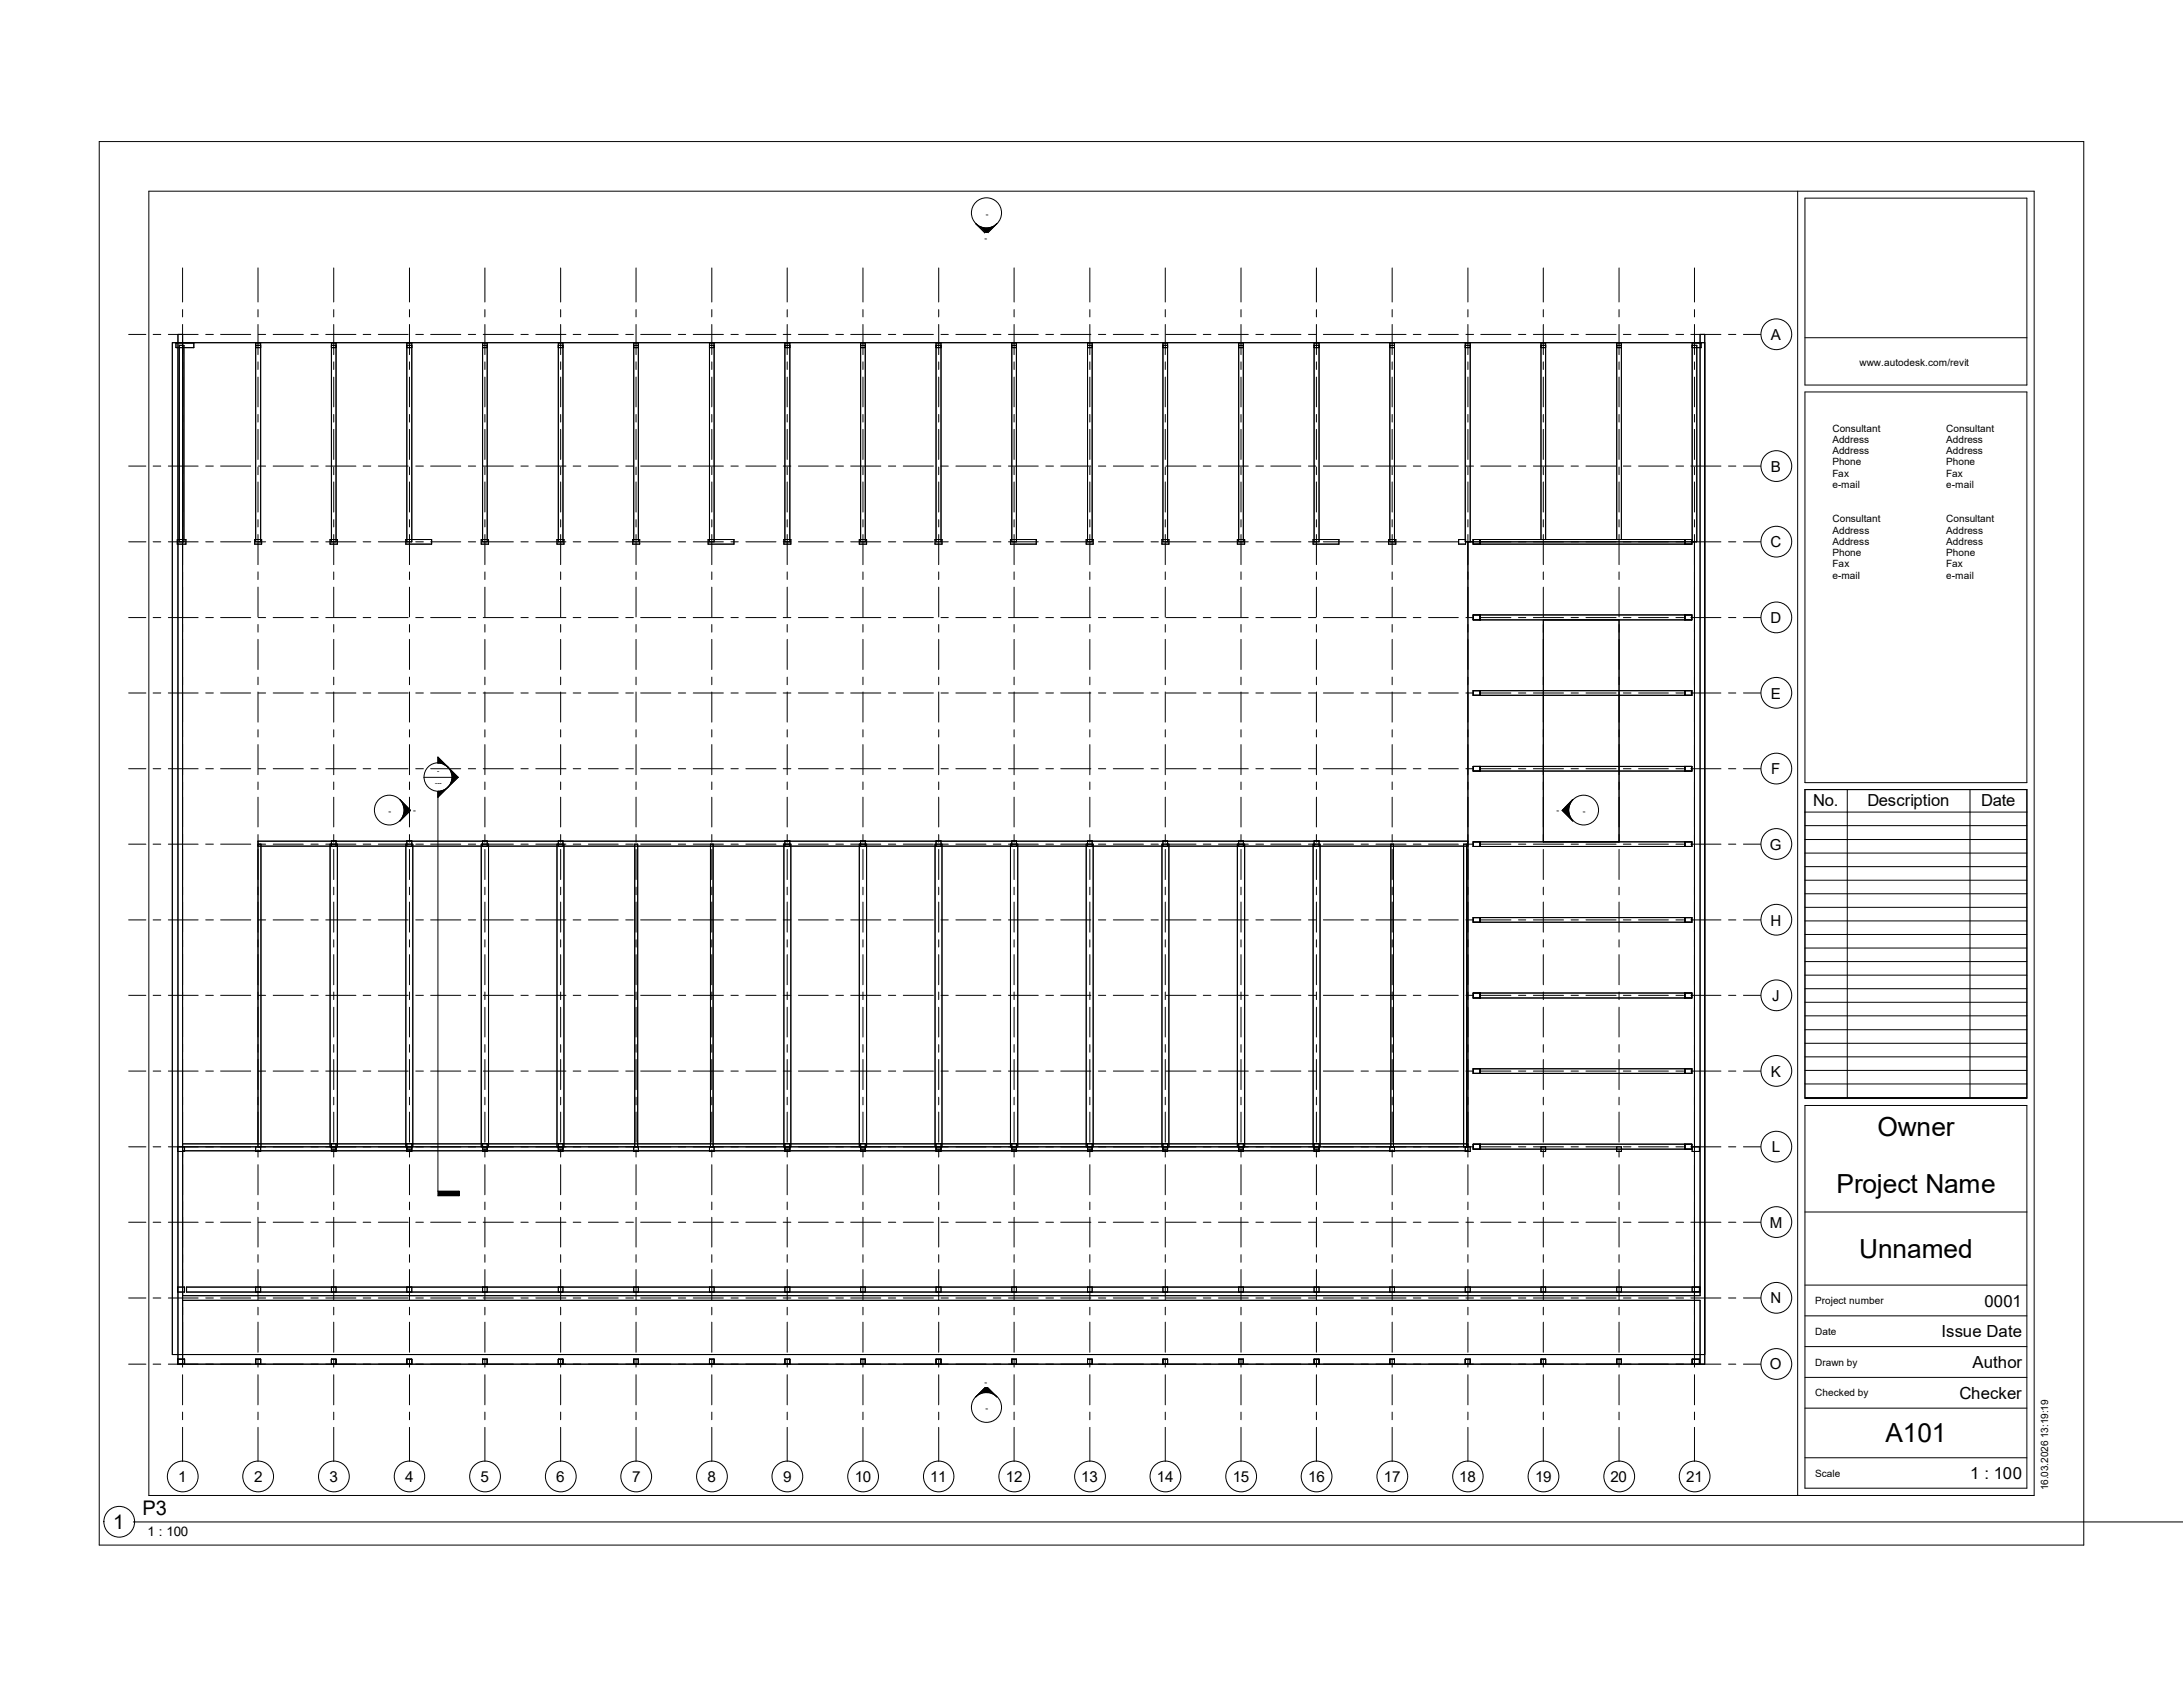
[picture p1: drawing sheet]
<svg xmlns="http://www.w3.org/2000/svg" width="279mm" height="216mm" viewBox="0 0 279 216" stroke-linecap="round" stroke-linejoin="round" font-family="sans-serif">
<defs><g id="words">
<g font-size="3.4">
<text x="240.3" y="145.4">Owner</text>
<text x="235" y="152.7">Project Name</text>
<text x="238" y="161">Unnamed</text>
<text x="241.3" y="184.5">A101</text>
</g>
<g font-size="2.6">
<text x="14.5" y="195.7">1</text>
<text x="18.2" y="193.8">P3</text>
</g>
<g font-size="2.1">
<text x="232.1" y="103.2">No.</text>
<text x="239" y="103.2">Description</text>
<text x="253.6" y="103.2">Date</text>
<text x="254" y="167.2">0001</text>
<text x="248.5" y="171.1">Issue Date</text>
<text x="250.8" y="179">Checker</text>
<text x="252.5" y="175">Author</text>
<text x="252.2" y="189.3">1 : 100</text>
</g>
<g font-size="1.9">
<text x="226.6" y="43.5">A</text>
<text x="226.6" y="60.4">B</text>
<text x="226.6" y="70.1">C</text>
<text x="226.6" y="79.7">D</text>
<text x="226.6" y="89.4">E</text>
<text x="226.7" y="99.1">F</text>
<text x="226.5" y="108.8">G</text>
<text x="226.6" y="118.5">H</text>
<text x="226.8" y="128.1">J</text>
<text x="226.6" y="137.8">K</text>
<text x="226.8" y="147.4">L</text>
<text x="226.5" y="157.1">M</text>
<text x="226.6" y="166.8">N</text>
<text x="226.5" y="175.3">O</text>
<text x="22.8" y="189.7">1</text>
<text x="32.5" y="189.7">2</text>
<text x="42.2" y="189.7">3</text>
<text x="51.9" y="189.7">4</text>
<text x="61.5" y="189.7">5</text>
<text x="71.2" y="189.7">6</text>
<text x="80.9" y="189.7">7</text>
<text x="90.6" y="189.7">8</text>
<text x="100.2" y="189.7">9</text>
<text x="109.4" y="189.7">10</text>
<text x="119" y="189.7">11</text>
<text x="128.7" y="189.7">12</text>
<text x="138.4" y="189.7">13</text>
<text x="148.1" y="189.7">14</text>
<text x="157.8" y="189.7">15</text>
<text x="167.4" y="189.7">16</text>
<text x="177.1" y="189.7">17</text>
<text x="186.8" y="189.7">18</text>
<text x="196.5" y="189.7">19</text>
<text x="206.1" y="189.7">20</text>
<text x="215.8" y="189.7">21</text>
</g>
<text font-size="1.7" x="18.9" y="196.6">1 : 100</text>
<g font-size="1.3">
<text x="238" y="46.8">www.autodesk.com/revit</text>
<text x="234.5" y="55.2">Consultant</text>
<text x="234.5" y="56.7">Address</text>
<text x="234.5" y="58.1">Address</text>
<text x="234.5" y="59.6">Phone</text>
<text x="249.1" y="55.2">Consultant</text>
<text x="249.1" y="56.7">Address</text>
<text x="249.1" y="58.1">Address</text>
<text x="249.1" y="59.6">Phone</text>
<text x="234.5" y="61">Fax</text>
<text x="234.5" y="62.4">e-mail</text>
<text x="249.1" y="61">Fax</text>
<text x="249.1" y="62.4">e-mail</text>
<text x="234.5" y="66.8">Consultant</text>
<text x="234.5" y="68.3">Address</text>
<text x="234.5" y="69.7">Address</text>
<text x="234.5" y="71.2">Phone</text>
<text x="249.1" y="66.8">Consultant</text>
<text x="249.1" y="68.3">Address</text>
<text x="249.1" y="69.7">Address</text>
<text x="249.1" y="71.2">Phone</text>
<text x="234.5" y="72.6">Fax</text>
<text x="234.5" y="74">e-mail</text>
<text x="249.1" y="72.6">Fax</text>
<text x="249.1" y="74">e-mail</text>
<text x="232.3" y="166.9">Project number</text>
<text x="232.3" y="170.8">Date</text>
<text x="232.3" y="174.8">Drawn by</text>
<text x="232.3" y="178.7">Checked by</text>
<text x="232.3" y="189">Scale</text>
<text x="262.1" y="190.8" transform="rotate(-90 262.1 190.8)">16.03.2026 13:19:19</text>
</g>
<g font-size="1">
<text x="126.2" y="27.7">-</text>
<text x="126" y="30.9">-</text>
<text x="49.7" y="104.1">-</text>
<text x="52.9" y="104.1">-</text>
<text x="199.2" y="104.1">-</text>
<text x="202.6" y="104.1">-</text>
<text x="126" y="177.2">-</text>
<text x="126.2" y="180.6">-</text>
</g>
<g font-size=".9">
<text x="55.7" y="100.4">---</text>
<text x="56" y="98.9">-</text>
</g>
</g></defs>
<g fill="none" stroke="#000" stroke-width=".13">
<path d="M22.5 43.9h2.3v.6h-2.3zM22.9 44.2h.6v25.1h-.6zM32.7 43.9h.7v25.4h-.7zM32.7 44.5h.7M32.7 44.2h.7M42.4 43.9h.6v25.4h-.6zM42.4 44.5h.6M42.4 44.2h.6M52.1 43.9h.6v25.4h-.6zM52.1 44.5h.6M52.1 44.2h.6M61.8 43.9h.6v25.4h-.6z"/>
<path d="M61.8 44.5h.6M61.8 44.2h.6M71.5 43.9h.6v25.4h-.6zM71.5 44.5h.6M71.5 44.2h.6M81.1 43.9h.6v25.4h-.6zM81.1 44.5h.6M81.1 44.2h.6M90.8 43.9h.6v25.4h-.6zM90.8 44.5h.6M90.8 44.2h.6M100.5 43.9h.6v25.4h-.6z"/>
<path d="M100.5 44.5h.6M100.5 44.2h.6M110.2 43.9h.5v25.4h-.5zM110.2 44.5h.5M110.2 44.2h.5M119.8 44.5h.6M119.8 43.9h.6v25.4h-.6zM119.8 44.2h.6M129.5 43.9h.6v25.4h-.6zM129.5 44.5h.6M129.5 44.2h.6M139.2 43.9h.6v25.4h-.6z"/>
<path d="M139.2 44.5h.6M139.2 44.2h.6M148.8 43.9h.6v25.4h-.6zM148.8 44.5h.6M148.8 44.2h.6M158.5 43.9h.6v25.4h-.6zM158.5 44.5h.6M158.5 44.2h.6M168.2 43.9h.6v25.4h-.6zM168.2 44.5h.6M168.2 44.2h.6M177.9 43.9h.6v25.4h-.6z"/>
<path d="M177.9 44.5h.6M177.9 44.2h.6M187.5 44.5h.7M187.5 44.2h.7M197.2 44.5h.6M197.2 44.2h.6M206.9 44.5h.6M206.9 44.2h.6M216.6 44.2h.6v25.1h-29.7v-25.4h.7v25.4M216.6 44.5h1.1v-.6h-1.1v25.4M218.2 43.9h-196.1v129.5h196.1M22.7 69h1.1v.6h-1.1z"/>
<path d="M32.6 69h.9v.6h-.9zM42.2 69h1v.6h-1zM51.9 69h3.3v.6h-3.3zM61.6 69h.9v.6h-.9zM71.3 69h.9v.6h-.9zM81 69h.9v.6h-.9zM90.6 69h3.3v.6h-3.3zM100.3 69h.9v.6h-.9zM110 69h.9v.6h-.9zM119.7 69h.9v.6h-.9zM129.3 69h3.3v.6h-3.3zM139 69h.9v.6h-.9z"/>
<path d="M148.7 69h.9v.6h-.9zM158.4 69h.9v.6h-.9zM168.1 69h3.3v.6h-3.3zM177.7 69h.9v.6h-.9zM186.7 69h.9v.6h-.9zM187.9 69.3v78h-164.5M188.6 78.7h27.9v.6h-27.9zM188.6 69h27.9v.6h-27.9zM189.4 69v.6M189.4 78.7v.6M197.2 69v-25.1h.6v25.1M197.5 79.3v28.4"/>
<path d="M206.9 69v-25.1h.6v25.1M207.2 79.3v28.4M215.6 69v.6M215.6 78.7v.6M216.9 69.3v105.3M188.6 88.4h27.9v.6h-27.9zM188.6 98.1h27.9v.6h-27.9zM189.4 88.4v.6M189.4 98.1v.6M215.6 88.4v.6M215.6 98.1v.6M33 108h.4v38.8"/>
<path d="M33 108.3h154.9M42.4 107.6h.6v.7h-.6zM52.1 107.6h.6v.7h-.6zM61.8 107.6h.6v.7h-.6zM71.5 107.6h.6v.7h-.6zM100.5 107.6h.6v.7h-.6zM110.2 107.6h.5v.7h-.5zM119.8 107.6h.6v.7h-.6zM129.5 107.6h.6v.7h-.6zM139.2 107.6h.6v.7h-.6zM148.8 107.6h.6v.7h-.6zM158.5 107.6h.6v.7h-.6z"/>
<path d="M168.2 107.6h.6v.7h-.6zM187.9 107.7h-154.9v39.1M188.6 107.7h27.9v.6h-27.9zM188.6 117.4h27.9v.6h-27.9zM189.4 107.7v.6M189.4 117.4v.6M215.6 107.7v.6M215.6 117.4v.6M188.6 127.1h27.9v.6h-27.9zM188.6 136.8h27.9v.6h-27.9zM189.4 127.1v.6M189.4 136.8v.6"/>
<path d="M215.6 127.1v.6M215.6 136.8v.6M23.4 146.4h164.5M23.6 146.8v.6h-.9v-.6h165.5v.6h-.7v-.6M32.7 146.8v.6h.7v-.6M42.2 146.8v-38.8h1v38.8M42.4 146.3h.6v1.1h-.6zM42.4 147.1h.6M51.9 146.8v-38.8h.9v38.8M52.1 146.3h.6v1.1h-.6zM52.1 147.1h.6M61.6 146.8v-38.8h.9v38.8"/>
<path d="M61.8 146.3h.6v1.1h-.6zM61.8 147.1h.6M71.3 146.8v-38.8h.9v38.8M71.5 146.3h.6v1.1h-.6zM71.5 147.1h.6M81.1 146.8v.6h.6v-.6M81.2 146.8v-38.8h.4v38.8M90.8 146.8v.6h.6v-.6M90.9 146.8v-38.8h.4v38.8M100.3 146.8v-38.8h.9v38.8M100.5 146.3h.6v1.1h-.6zM100.5 147.1h.6"/>
<path d="M110 146.8v-38.8h.9v38.8M110.2 146.3h.5v1.1h-.5zM110.2 147.1h.5M119.7 146.8v-38.8h.9v38.8M119.8 146.3h.6v1.1h-.6zM119.8 147.1h.6M129.3 146.8v-38.8h1v38.8M129.5 146.3h.6v1.1h-.6zM129.5 147.1h.6M139 146.8v-38.8h.9v38.8M139.2 146.3h.6v1.1h-.6zM139.2 147.1h.6"/>
<path d="M148.7 146.8v-38.8h.9v38.8M148.8 146.3h.6v1.1h-.6zM148.8 147.1h.6M158.4 146.8v-38.8h.9v38.8M158.5 146.3h.6v1.1h-.6zM158.5 147.1h.6M168.1 146.8v-38.8h.9v38.8M168.2 146.3h.6v1.1h-.6zM168.2 147.1h.6M177.9 146.8v.6h.6v-.6M178 146.8v-38.8h.4v38.8M187.3 146.8v-38.8h.4v38.8"/>
<path d="M188.6 146.4h27.9v.7h-27.9zM189.4 146.4v.7M197.2 146.8h.6v.6h-.6zM206.9 146.8h.6v.6h-.6zM215.6 146.4v.7M216.6 146.8h.9v.6h-.9zM22.7 164.7h.9v.7h-.9zM22.8 174.6v-131.8h.6v131.8M23.4 165.8h194.2v-123h.6v131.8h-.6v-8.2h-194.2M23.6 174.6v-.7h-.9v.7h194.8v-.7h-.9v.7M32.7 174.6v-.7h.7v.7M32.7 164.7v.7"/>
<path d="M33.4 164.7v.7M42.4 174.6v-.7h.6v.7M42.4 164.7v.7M43 164.7v.7M52.1 174.6v-.7h.6v.7M52.1 164.7v.7M52.7 164.7v.7M61.8 174.6v-.7h.6v.7M61.8 164.7v.7M62.4 164.7v.7M71.5 174.6v-.7h.6v.7M71.5 164.7v.7"/>
<path d="M72.1 164.7v.7M81.1 174.6v-.7h.6v.7M81.1 164.7v.7M81.7 164.7v.7M90.8 174.6v-.7h.6v.7M90.8 164.7v.7M91.4 164.7v.7M100.5 174.6v-.7h.6v.7M100.5 164.7v.7M101.1 164.7v.7M110.2 174.6v-.7h.5v.7M110.2 164.7v.7"/>
<path d="M110.7 164.7v.7M119.8 174.6v-.7h.6v.7M119.8 164.7v.7M120.4 164.7v.7M129.5 174.6v-.7h.6v.7M129.5 164.7v.7M130.1 164.7v.7M139.2 174.6v-.7h.6v.7M139.2 164.7v.7M139.8 164.7v.7M148.8 174.6v-.7h.6v.7M148.8 164.7v.7"/>
<path d="M149.4 164.7v.7M158.5 174.6v-.7h.6v.7M158.5 164.7v.7M159.1 164.7v.7M168.2 174.6v-.7h.6v.7M168.2 164.7v.7M168.8 164.7v.7M177.9 174.6v-.7h.6v.7M177.9 164.7v.7M178.5 164.7v.7M187.5 174.6v-.7h.7v.7M187.5 164.7v.7"/>
<path d="M188.2 164.7v.7M197.2 174.6v-.7h.6v.7M197.2 164.7v.7M197.8 164.7v.7M206.9 174.6v-.7h.6v.7M206.9 164.7v.7M207.5 164.7v.7M216.6 164.7v.6h.9v-.6M217.6 164.7h-193.7v.7h193.7"/>
<circle cx="202.7" cy="103.7" r="1.91"/>
</g>
<path d="M202.6 103.2h.4v1.2h-.4z" fill="#fff"/>
<path d="M201.3 102.3a1.99 1.99 0 0 0 0 2.8l-1.4-1.4z" fill="none" stroke="#000" stroke-width=".13"/>
<path d="M199.9 102.4h1.4v2.6h-1.4z" fill="#000"/>
<path d="M199.2 103.1h.4v1.2h-.4z" fill="#fff"/>
<circle cx="126.3" cy="27.2" r="1.93" fill="none" stroke="#000" stroke-width=".13"/>
<path d="M126.2 26.8h.4v1.1h-.4z" fill="#fff"/>
<circle cx="49.8" cy="103.7" r="1.91" fill="none" stroke="#000" stroke-width=".13"/>
<path d="M49.7 103.2h.4v1.2h-.4z" fill="#fff"/>
<circle cx="126.3" cy="180.1" r="1.93" fill="none" stroke="#000" stroke-width=".13"/>
<path d="M126.2 179.6h.3v1.2h-.3z" fill="#fff"/>
<path d="M124.9 178.8l1.3-1.4 1.4 1.4a1.94 1.94 0 0 0-2.7 0z" fill="none" stroke="#000" stroke-width=".13"/>
<path d="M124.9 177.4h2.5v1.3h-2.5z" fill="#000"/>
<path d="M126 176.3h.4v1.2h-.4z" fill="#fff"/>
<path d="M51.2 102.3l1.3 1.4-1.3 1.4a1.99 1.99 0 0 0 0-2.8z" fill="none" stroke="#000" stroke-width=".13"/>
<path d="M51.3 102.4h1.2v2.5h-1.2z" fill="#000"/>
<path d="M52.9 103.1h.4v1.2h-.4z" fill="#fff"/>
<path d="M124.9 28.6a1.84 1.84 0 0 0 2.7 0l-1.4 1.4z" fill="none" stroke="#000" stroke-width=".13"/>
<path d="M124.9 28.6h2.4v1.3h-2.4z" fill="#000"/>
<path d="M126 29.9h.4v1.2h-.4z" fill="#fff"/>
<circle cx="23.4" cy="189" r="1.97" fill="none" stroke="#000" stroke-width=".13"/>
<path d="M22.8 187.9h1.1v2.2h-1.1z" fill="#fff"/>
<g fill="none" stroke="#000" stroke-width=".13">
<path d="M23.4 34.3v4.4M23.4 39.6v1M23.4 41.5v3.9M23.4 46.3v1M23.4 48.3v3.8M23.4 53v1M23.4 54.9v3.9M23.4 59.8v.9M23.4 61.7v3.8M23.4 66.5v.9M23.4 68.4v3.9M23.4 73.2v1"/>
<path d="M23.4 75.1v3.9M23.4 79.9v1M23.4 81.8v3.9M23.4 86.7v.9M23.4 88.6v3.8M23.4 93.4v.9M23.4 95.3v3.8M23.4 100.1v.9M23.4 102v3.8M23.4 106.8v1M23.4 108.7v3.9M23.4 113.5v1"/>
<path d="M23.4 115.4v3.9M23.4 120.3v.9M23.4 122.2v3.8M23.4 127v.9M23.4 128.9v3.8M23.4 133.7v1M23.4 135.6v3.8M23.4 140.4v1M23.4 142.3v3.9M23.4 147.2v.9M23.4 149.1v3.8M23.4 153.8v1"/>
<path d="M23.4 155.8v3.8M23.4 160.6v.9M23.4 162.5v3.8M23.4 167.3v1M23.4 169.2v3.9M23.4 174v1M23.4 175.9v3.9M23.4 180.7v1M23.4 182.7v4.3"/>
<circle cx="33" cy="189" r="1.97"/>
</g>
<path d="M32.5 187.9h1.1v2.2h-1.1z" fill="#fff"/>
<g fill="none" stroke="#000" stroke-width=".13">
<path d="M33 34.3v4.4M33 39.6v1M33 41.5v3.9M33 46.3v1M33 48.3v3.8M33 53v1M33 54.9v3.9M33 59.8v.9M33 61.7v3.8M33 66.5v.9M33 68.4v3.9M33 73.2v1"/>
<path d="M33 75.1v3.9M33 79.9v1M33 81.8v3.9M33 86.7v.9M33 88.6v3.8M33 93.4v.9M33 95.3v3.8M33 100.1v.9M33 102v3.8M33 106.8v1M33 108.7v3.9M33 113.5v1"/>
<path d="M33 115.4v3.9M33 120.3v.9M33 122.2v3.8M33 127v.9M33 128.9v3.8M33 133.7v1M33 135.6v3.8M33 140.4v1M33 142.3v3.9M33 147.2v.9M33 149.1v3.8M33 153.8v1"/>
<path d="M33 155.8v3.8M33 160.6v.9M33 162.5v3.8M33 167.3v1M33 169.2v3.9M33 174v1M33 175.9v3.9M33 180.7v1M33 182.7v4.3"/>
<circle cx="42.7" cy="189" r="1.97"/>
</g>
<path d="M42.2 187.9h1.1v2.2h-1.1z" fill="#fff"/>
<g fill="none" stroke="#000" stroke-width=".13">
<path d="M42.7 34.3v4.4M42.7 39.6v1M42.7 41.5v3.9M42.7 46.3v1M42.7 48.3v3.8M42.7 53v1M42.7 54.9v3.9M42.7 59.8v.9M42.7 61.7v3.8M42.7 66.5v.9M42.7 68.4v3.9M42.7 73.2v1"/>
<path d="M42.7 75.1v3.9M42.7 79.9v1M42.7 81.8v3.9M42.7 86.7v.9M42.7 88.6v3.8M42.7 93.4v.9M42.7 95.3v3.8M42.7 100.1v.9M42.7 102v3.8M42.7 106.8v1M42.7 108.7v3.9M42.7 113.5v1"/>
<path d="M42.7 115.4v3.9M42.7 120.3v.9M42.7 122.2v3.8M42.7 127v.9M42.7 128.9v3.8M42.7 133.7v1M42.7 135.6v3.8M42.7 140.4v1M42.7 142.3v3.9M42.7 147.2v.9M42.7 149.1v3.8M42.7 153.8v1"/>
<path d="M42.7 155.8v3.8M42.7 160.6v.9M42.7 162.5v3.8M42.7 167.3v1M42.7 169.2v3.9M42.7 174v1M42.7 175.9v3.9M42.7 180.7v1M42.7 182.7v4.3"/>
<circle cx="52.4" cy="189" r="1.96"/>
</g>
<path d="M51.9 187.9h1.1v2.2h-1.1z" fill="#fff"/>
<g fill="none" stroke="#000" stroke-width=".13">
<path d="M52.4 34.3v4.4M52.4 39.6v1M52.4 41.5v3.9M52.4 46.3v1M52.4 48.3v3.8M52.4 53v1M52.4 54.9v3.9M52.4 59.8v.9M52.4 61.7v3.8M52.4 66.5v.9M52.4 68.4v3.9M52.4 73.2v1"/>
<path d="M52.4 75.1v3.9M52.4 79.9v1M52.4 81.8v3.9M52.4 86.7v.9M52.4 88.6v3.8M52.4 93.4v.9M52.4 95.3v3.8M52.4 100.1v.9M52.4 102v3.8M52.4 106.8v1M52.4 108.7v3.9M52.4 113.5v1"/>
<path d="M52.4 115.4v3.9M52.4 120.3v.9M52.4 122.2v3.8M52.4 127v.9M52.4 128.9v3.8M52.4 133.7v1M52.4 135.6v3.8M52.4 140.4v1M52.4 142.3v3.9M52.4 147.2v.9M52.4 149.1v3.8M52.4 153.8v1"/>
<path d="M52.4 155.8v3.8M52.4 160.6v.9M52.4 162.5v3.8M52.4 167.3v1M52.4 169.2v3.9M52.4 174v1M52.4 175.9v3.9M52.4 180.7v1M52.4 182.7v4.3"/>
<circle cx="62.1" cy="189" r="1.97"/>
</g>
<path d="M61.5 187.9h1.1v2.2h-1.1z" fill="#fff"/>
<g fill="none" stroke="#000" stroke-width=".13">
<path d="M62.1 34.3v4.4M62.1 39.6v1M62.1 41.5v3.9M62.1 46.3v1M62.1 48.3v3.8M62.1 53v1M62.1 54.9v3.9M62.1 59.8v.9M62.1 61.7v3.8M62.1 66.5v.9M62.1 68.4v3.9M62.1 73.2v1"/>
<path d="M62.1 75.1v3.9M62.1 79.9v1M62.1 81.8v3.9M62.1 86.7v.9M62.1 88.6v3.8M62.1 93.4v.9M62.1 95.3v3.8M62.1 100.1v.9M62.1 102v3.8M62.1 106.8v1M62.1 108.7v3.9M62.1 113.5v1"/>
<path d="M62.1 115.4v3.9M62.1 120.3v.9M62.1 122.2v3.8M62.1 127v.9M62.1 128.9v3.8M62.1 133.7v1M62.1 135.6v3.8M62.1 140.4v1M62.1 142.3v3.9M62.1 147.2v.9M62.1 149.1v3.8M62.1 153.8v1"/>
<path d="M62.1 155.8v3.8M62.1 160.6v.9M62.1 162.5v3.8M62.1 167.3v1M62.1 169.2v3.9M62.1 174v1M62.1 175.9v3.9M62.1 180.7v1M62.1 182.7v4.3"/>
<circle cx="71.8" cy="189" r="1.97"/>
</g>
<path d="M71.2 187.9h1.1v2.2h-1.1z" fill="#fff"/>
<g fill="none" stroke="#000" stroke-width=".13">
<path d="M71.8 34.3v4.4M71.8 39.6v1M71.8 41.5v3.9M71.8 46.3v1M71.8 48.3v3.8M71.8 53v1M71.8 54.9v3.9M71.8 59.8v.9M71.8 61.7v3.8M71.8 66.5v.9M71.8 68.4v3.9M71.8 73.2v1"/>
<path d="M71.8 75.1v3.9M71.8 79.9v1M71.8 81.8v3.9M71.8 86.7v.9M71.8 88.6v3.8M71.8 93.4v.9M71.8 95.3v3.8M71.8 100.1v.9M71.8 102v3.8M71.8 106.8v1M71.8 108.7v3.9M71.8 113.5v1"/>
<path d="M71.8 115.4v3.9M71.8 120.3v.9M71.8 122.2v3.8M71.8 127v.9M71.8 128.9v3.8M71.8 133.7v1M71.8 135.6v3.8M71.8 140.4v1M71.8 142.3v3.9M71.8 147.2v.9M71.8 149.1v3.8M71.8 153.8v1"/>
<path d="M71.8 155.8v3.8M71.8 160.6v.9M71.8 162.5v3.8M71.8 167.3v1M71.8 169.2v3.9M71.8 174v1M71.8 175.9v3.9M71.8 180.7v1M71.8 182.7v4.3"/>
<circle cx="81.4" cy="189" r="1.97"/>
</g>
<path d="M80.9 187.9h1.1v2.2h-1.1z" fill="#fff"/>
<g fill="none" stroke="#000" stroke-width=".13">
<path d="M81.4 34.3v4.4M81.4 39.6v1M81.4 41.5v3.9M81.4 46.3v1M81.4 48.3v3.8M81.4 53v1M81.4 54.9v3.9M81.4 59.8v.9M81.4 61.7v3.8M81.4 66.5v.9M81.4 68.4v3.9M81.4 73.2v1"/>
<path d="M81.4 75.1v3.9M81.4 79.9v1M81.4 81.8v3.9M81.4 86.7v.9M81.4 88.6v3.8M81.4 93.4v.9M81.4 95.3v3.8M81.4 100.1v.9M81.4 102v3.8M81.4 106.8v1M81.4 108.7v3.9M81.4 113.5v1"/>
<path d="M81.4 115.4v3.9M81.4 120.3v.9M81.4 122.2v3.8M81.4 127v.9M81.4 128.9v3.8M81.4 133.7v1M81.4 135.6v3.8M81.4 140.4v1M81.4 142.3v3.9M81.4 147.2v.9M81.4 149.1v3.8M81.4 153.8v1"/>
<path d="M81.4 155.8v3.8M81.4 160.6v.9M81.4 162.5v3.8M81.4 167.3v1M81.4 169.2v3.9M81.4 174v1M81.4 175.9v3.9M81.4 180.7v1M81.4 182.7v4.3"/>
<circle cx="91.1" cy="189" r="1.97"/>
</g>
<path d="M90.6 187.9h1.1v2.2h-1.1z" fill="#fff"/>
<g fill="none" stroke="#000" stroke-width=".13">
<path d="M91.1 34.3v4.4M91.1 39.6v1M91.1 41.5v3.9M91.1 46.3v1M91.1 48.3v3.8M91.1 53v1M91.1 54.9v3.9M91.1 59.8v.9M91.1 61.7v3.8M91.1 66.5v.9M91.1 68.4v3.9M91.1 73.2v1"/>
<path d="M91.1 75.1v3.9M91.1 79.9v1M91.1 81.8v3.9M91.1 86.7v.9M91.1 88.6v3.8M91.1 93.4v.9M91.1 95.3v3.8M91.1 100.1v.9M91.1 102v3.8M91.1 106.8v1M91.1 108.7v3.9M91.1 113.5v1"/>
<path d="M91.1 115.4v3.9M91.1 120.3v.9M91.1 122.2v3.8M91.1 127v.9M91.1 128.9v3.8M91.1 133.7v1M91.1 135.6v3.8M91.1 140.4v1M91.1 142.3v3.9M91.1 147.2v.9M91.1 149.1v3.8M91.1 153.8v1"/>
<path d="M91.1 155.8v3.8M91.1 160.6v.9M91.1 162.5v3.8M91.1 167.3v1M91.1 169.2v3.9M91.1 174v1M91.1 175.9v3.9M91.1 180.7v1M91.1 182.7v4.3"/>
<circle cx="100.8" cy="189" r="1.97"/>
</g>
<path d="M100.2 187.9h1.1v2.2h-1.1z" fill="#fff"/>
<g fill="none" stroke="#000" stroke-width=".13">
<path d="M100.8 34.3v4.4M100.8 39.6v1M100.8 41.5v3.9M100.8 46.3v1M100.8 48.3v3.8M100.8 53v1M100.8 54.9v3.9M100.8 59.8v.9M100.8 61.7v3.8M100.8 66.5v.9M100.8 68.4v3.9M100.8 73.2v1"/>
<path d="M100.8 75.1v3.9M100.8 79.9v1M100.8 81.8v3.9M100.8 86.7v.9M100.8 88.6v3.8M100.8 93.4v.9M100.8 95.3v3.8M100.8 100.1v.9M100.8 102v3.8M100.8 106.8v1M100.8 108.7v3.9M100.8 113.5v1"/>
<path d="M100.8 115.4v3.9M100.8 120.3v.9M100.8 122.2v3.8M100.8 127v.9M100.8 128.9v3.8M100.8 133.7v1M100.8 135.6v3.8M100.8 140.4v1M100.8 142.3v3.9M100.8 147.2v.9M100.8 149.1v3.8M100.8 153.8v1"/>
<path d="M100.8 155.8v3.8M100.8 160.6v.9M100.8 162.5v3.8M100.8 167.3v1M100.8 169.2v3.9M100.8 174v1M100.8 175.9v3.9M100.8 180.7v1M100.8 182.7v4.3"/>
<circle cx="110.5" cy="189" r="1.97"/>
</g>
<path d="M109.4 187.9h2.1v2.2h-2.1z" fill="#fff"/>
<g fill="none" stroke="#000" stroke-width=".13">
<path d="M110.4 34.3v4.4M110.4 39.6v1M110.4 41.5v3.9M110.4 46.3v1M110.4 48.3v3.8M110.4 53v1M110.4 54.9v3.9M110.4 59.8v.9M110.4 61.7v3.8M110.4 66.5v.9M110.4 68.4v3.9M110.4 73.2v1"/>
<path d="M110.4 75.1v3.9M110.4 79.9v1M110.4 81.8v3.9M110.4 86.7v.9M110.4 88.6v3.8M110.4 93.4v.9M110.4 95.3v3.8M110.4 100.1v.9M110.4 102v3.8M110.4 106.8v1M110.4 108.7v3.9M110.4 113.5v1"/>
<path d="M110.4 115.4v3.9M110.4 120.3v.9M110.4 122.2v3.8M110.4 127v.9M110.4 128.9v3.8M110.4 133.7v1M110.4 135.6v3.8M110.4 140.4v1M110.4 142.3v3.9M110.4 147.2v.9M110.4 149.1v3.8M110.4 153.8v1"/>
<path d="M110.4 155.8v3.8M110.4 160.6v.9M110.4 162.5v3.8M110.4 167.3v1M110.4 169.2v3.9M110.4 174v1M110.4 175.9v3.9M110.4 180.7v1M110.4 182.7v4.3"/>
<circle cx="120.1" cy="189" r="1.96"/>
</g>
<path d="M119 187.9h2.2v2.2h-2.2z" fill="#fff"/>
<g fill="none" stroke="#000" stroke-width=".13">
<path d="M120.1 34.3v4.4M120.1 39.6v1M120.1 41.5v3.9M120.1 46.3v1M120.1 48.3v3.8M120.1 53v1M120.1 54.9v3.9M120.1 59.8v.9M120.1 61.7v3.8M120.1 66.5v.9M120.1 68.4v3.9M120.1 73.2v1"/>
<path d="M120.1 75.1v3.9M120.1 79.9v1M120.1 81.8v3.9M120.1 86.7v.9M120.1 88.6v3.8M120.1 93.4v.9M120.1 95.3v3.8M120.1 100.1v.9M120.1 102v3.8M120.1 106.8v1M120.1 108.7v3.9M120.1 113.5v1"/>
<path d="M120.1 115.4v3.9M120.1 120.3v.9M120.1 122.2v3.8M120.1 127v.9M120.1 128.9v3.8M120.1 133.7v1M120.1 135.6v3.8M120.1 140.4v1M120.1 142.3v3.9M120.1 147.2v.9M120.1 149.1v3.8M120.1 153.8v1"/>
<path d="M120.1 155.8v3.8M120.1 160.6v.9M120.1 162.5v3.8M120.1 167.3v1M120.1 169.2v3.9M120.1 174v1M120.1 175.9v3.9M120.1 180.7v1M120.1 182.7v4.3"/>
<circle cx="129.8" cy="189" r="1.97"/>
</g>
<path d="M128.7 187.9h2.2v2.2h-2.2z" fill="#fff"/>
<g fill="none" stroke="#000" stroke-width=".13">
<path d="M129.8 34.3v4.4M129.8 39.6v1M129.8 41.5v3.9M129.8 46.3v1M129.8 48.3v3.8M129.8 53v1M129.8 54.9v3.9M129.8 59.8v.9M129.8 61.7v3.8M129.8 66.5v.9M129.8 68.4v3.9M129.8 73.2v1"/>
<path d="M129.8 75.1v3.9M129.8 79.9v1M129.8 81.8v3.9M129.8 86.7v.9M129.8 88.6v3.8M129.8 93.4v.9M129.8 95.3v3.8M129.8 100.1v.9M129.8 102v3.8M129.8 106.8v1M129.8 108.7v3.9M129.8 113.5v1"/>
<path d="M129.8 115.4v3.9M129.8 120.3v.9M129.8 122.2v3.8M129.8 127v.9M129.8 128.9v3.8M129.8 133.7v1M129.8 135.6v3.8M129.8 140.4v1M129.8 142.3v3.9M129.8 147.2v.9M129.8 149.1v3.8M129.8 153.8v1"/>
<path d="M129.8 155.8v3.8M129.8 160.6v.9M129.8 162.5v3.8M129.8 167.3v1M129.8 169.2v3.9M129.8 174v1M129.8 175.9v3.9M129.8 180.7v1M129.8 182.7v4.3"/>
<circle cx="139.5" cy="189" r="1.97"/>
</g>
<path d="M138.4 187.9h2.1v2.2h-2.1z" fill="#fff"/>
<g fill="none" stroke="#000" stroke-width=".13">
<path d="M139.5 34.3v4.4M139.5 39.6v1M139.5 41.5v3.9M139.5 46.3v1M139.5 48.3v3.8M139.5 53v1M139.5 54.9v3.9M139.5 59.8v.9M139.5 61.7v3.8M139.5 66.5v.9M139.5 68.4v3.9M139.5 73.2v1"/>
<path d="M139.5 75.1v3.9M139.5 79.9v1M139.5 81.8v3.9M139.5 86.7v.9M139.5 88.6v3.8M139.5 93.4v.9M139.5 95.3v3.8M139.5 100.1v.9M139.5 102v3.8M139.5 106.8v1M139.5 108.7v3.9M139.5 113.5v1"/>
<path d="M139.5 115.4v3.9M139.5 120.3v.9M139.5 122.2v3.8M139.5 127v.9M139.5 128.9v3.8M139.5 133.7v1M139.5 135.6v3.8M139.5 140.4v1M139.5 142.3v3.9M139.5 147.2v.9M139.5 149.1v3.8M139.5 153.8v1"/>
<path d="M139.5 155.8v3.8M139.5 160.6v.9M139.5 162.5v3.8M139.5 167.3v1M139.5 169.2v3.9M139.5 174v1M139.5 175.9v3.9M139.5 180.7v1M139.5 182.7v4.3"/>
<circle cx="149.2" cy="189" r="1.97"/>
</g>
<path d="M148.1 187.9h2.1v2.2h-2.1z" fill="#fff"/>
<g fill="none" stroke="#000" stroke-width=".13">
<path d="M149.1 34.3v4.4M149.1 39.6v1M149.1 41.5v3.9M149.1 46.3v1M149.1 48.3v3.8M149.1 53v1M149.1 54.9v3.9M149.1 59.8v.9M149.1 61.7v3.8M149.1 66.5v.9M149.1 68.4v3.9M149.1 73.2v1"/>
<path d="M149.1 75.1v3.9M149.1 79.9v1M149.1 81.8v3.9M149.1 86.7v.9M149.1 88.6v3.8M149.1 93.4v.9M149.1 95.3v3.8M149.1 100.1v.9M149.1 102v3.8M149.1 106.8v1M149.1 108.7v3.9M149.1 113.5v1"/>
<path d="M149.1 115.4v3.9M149.1 120.3v.9M149.1 122.2v3.8M149.1 127v.9M149.1 128.9v3.8M149.1 133.7v1M149.1 135.6v3.8M149.1 140.4v1M149.1 142.3v3.9M149.1 147.2v.9M149.1 149.1v3.8M149.1 153.8v1"/>
<path d="M149.1 155.8v3.8M149.1 160.6v.9M149.1 162.5v3.8M149.1 167.3v1M149.1 169.2v3.9M149.1 174v1M149.1 175.9v3.9M149.1 180.7v1M149.1 182.7v4.3"/>
<circle cx="158.9" cy="189" r="1.97"/>
</g>
<path d="M157.8 187.9h2.1v2.2h-2.1z" fill="#fff"/>
<g fill="none" stroke="#000" stroke-width=".13">
<path d="M158.8 34.3v4.4M158.8 39.6v1M158.8 41.5v3.9M158.8 46.3v1M158.8 48.3v3.8M158.8 53v1M158.8 54.9v3.9M158.8 59.8v.9M158.8 61.7v3.8M158.8 66.5v.9M158.8 68.4v3.9M158.8 73.2v1"/>
<path d="M158.8 75.1v3.9M158.8 79.9v1M158.8 81.8v3.9M158.8 86.7v.9M158.8 88.6v3.8M158.8 93.4v.9M158.8 95.3v3.8M158.8 100.1v.9M158.8 102v3.8M158.8 106.8v1M158.8 108.7v3.9M158.8 113.5v1"/>
<path d="M158.8 115.4v3.9M158.8 120.3v.9M158.8 122.2v3.8M158.8 127v.9M158.8 128.9v3.8M158.8 133.7v1M158.8 135.6v3.8M158.8 140.4v1M158.8 142.3v3.9M158.8 147.2v.9M158.8 149.1v3.8M158.8 153.8v1"/>
<path d="M158.8 155.8v3.8M158.8 160.6v.9M158.8 162.5v3.8M158.8 167.3v1M158.8 169.2v3.9M158.8 174v1M158.8 175.9v3.9M158.8 180.7v1M158.8 182.7v4.3"/>
<circle cx="168.5" cy="189" r="1.97"/>
</g>
<path d="M167.4 187.9h2.2v2.2h-2.2z" fill="#fff"/>
<g fill="none" stroke="#000" stroke-width=".13">
<path d="M168.5 34.3v4.4M168.5 39.6v1M168.5 41.5v3.9M168.5 46.3v1M168.5 48.3v3.8M168.5 53v1M168.5 54.9v3.9M168.5 59.8v.9M168.5 61.7v3.8M168.5 66.5v.9M168.5 68.4v3.9M168.5 73.2v1"/>
<path d="M168.5 75.1v3.9M168.5 79.9v1M168.5 81.8v3.9M168.5 86.7v.9M168.5 88.6v3.8M168.5 93.4v.9M168.5 95.3v3.8M168.5 100.1v.9M168.5 102v3.8M168.5 106.8v1M168.5 108.7v3.9M168.5 113.5v1"/>
<path d="M168.5 115.4v3.9M168.5 120.3v.9M168.5 122.2v3.8M168.5 127v.9M168.5 128.9v3.8M168.5 133.7v1M168.5 135.6v3.8M168.5 140.4v1M168.5 142.3v3.9M168.5 147.2v.9M168.5 149.1v3.8M168.5 153.8v1"/>
<path d="M168.5 155.8v3.8M168.5 160.6v.9M168.5 162.5v3.8M168.5 167.3v1M168.5 169.2v3.9M168.5 174v1M168.5 175.9v3.9M168.5 180.7v1M168.5 182.7v4.3"/>
<circle cx="178.2" cy="189" r="1.97"/>
</g>
<path d="M177.1 187.9h2.2v2.2h-2.2z" fill="#fff"/>
<g fill="none" stroke="#000" stroke-width=".13">
<path d="M178.2 34.3v4.4M178.2 39.6v1M178.2 41.5v3.9M178.2 46.3v1M178.2 48.3v3.8M178.2 53v1M178.2 54.9v3.9M178.2 59.8v.9M178.2 61.7v3.8M178.2 66.5v.9M178.2 68.4v3.9M178.2 73.2v1"/>
<path d="M178.2 75.1v3.9M178.2 79.9v1M178.2 81.8v3.9M178.2 86.7v.9M178.2 88.6v3.8M178.2 93.4v.9M178.2 95.3v3.8M178.2 100.1v.9M178.2 102v3.8M178.2 106.8v1M178.2 108.7v3.9M178.2 113.5v1"/>
<path d="M178.2 115.4v3.9M178.2 120.3v.9M178.2 122.2v3.8M178.2 127v.9M178.2 128.9v3.8M178.2 133.7v1M178.2 135.6v3.8M178.2 140.4v1M178.2 142.3v3.9M178.2 147.2v.9M178.2 149.1v3.8M178.2 153.8v1"/>
<path d="M178.2 155.8v3.8M178.2 160.6v.9M178.2 162.5v3.8M178.2 167.3v1M178.2 169.2v3.9M178.2 174v1M178.2 175.9v3.9M178.2 180.7v1M178.2 182.7v4.3"/>
<circle cx="187.9" cy="189" r="1.96"/>
</g>
<path d="M186.8 187.9h2.1v2.2h-2.1z" fill="#fff"/>
<g fill="none" stroke="#000" stroke-width=".13">
<path d="M187.9 34.3v4.4M187.9 39.6v1M187.9 41.5v3.9M187.9 46.3v1M187.9 48.3v3.8M187.9 53v1M187.9 54.9v3.9M187.9 59.8v.9M187.9 61.7v3.8M187.9 66.5v.9M187.9 68.4v3.9M187.9 73.2v1"/>
<path d="M187.9 75.1v3.9M187.9 79.9v1M187.9 81.8v3.9M187.9 86.7v.9M187.9 88.6v3.8M187.9 93.4v.9M187.9 95.3v3.8M187.9 100.1v.9M187.9 102v3.8M187.9 106.8v1M187.9 108.7v3.9M187.9 113.5v1"/>
<path d="M187.9 115.4v3.9M187.9 120.3v.9M187.9 122.2v3.8M187.9 127v.9M187.9 128.9v3.8M187.9 133.7v1M187.9 135.6v3.8M187.9 140.4v1M187.9 142.3v3.9M187.9 147.2v.9M187.9 149.1v3.8M187.9 153.8v1"/>
<path d="M187.9 155.8v3.8M187.9 160.6v.9M187.9 162.5v3.8M187.9 167.3v1M187.9 169.2v3.9M187.9 174v1M187.9 175.9v3.9M187.9 180.7v1M187.9 182.7v4.3"/>
<circle cx="197.5" cy="189" r="1.97"/>
</g>
<path d="M196.5 187.9h2.1v2.2h-2.1z" fill="#fff"/>
<g fill="none" stroke="#000" stroke-width=".13">
<path d="M197.5 34.3v4.4M197.5 39.6v1M197.5 41.5v3.9M197.5 46.3v1M197.5 48.3v3.8M197.5 53v1M197.5 54.9v3.9M197.5 59.8v.9M197.5 61.7v3.8M197.5 66.5v.9M197.5 68.4v3.9M197.5 73.2v1"/>
<path d="M197.5 75.1v3.9M197.5 79.9v1M197.5 81.8v3.9M197.5 86.7v.9M197.5 88.6v3.8M197.5 93.4v.9M197.5 95.3v3.8M197.5 100.1v.9M197.5 102v3.8M197.5 106.8v1M197.5 108.7v3.9M197.5 113.5v1"/>
<path d="M197.5 115.4v3.9M197.5 120.3v.9M197.5 122.2v3.8M197.5 127v.9M197.5 128.9v3.8M197.5 133.7v1M197.5 135.6v3.8M197.5 140.4v1M197.5 142.3v3.9M197.5 147.2v.9M197.5 149.1v3.8M197.5 153.8v1"/>
<path d="M197.5 155.8v3.8M197.5 160.6v.9M197.5 162.5v3.8M197.5 167.3v1M197.5 169.2v3.9M197.5 174v1M197.5 175.9v3.9M197.5 180.7v1M197.5 182.7v4.3"/>
<circle cx="207.2" cy="189" r="1.97"/>
</g>
<path d="M206.1 187.9h2.2v2.2h-2.2z" fill="#fff"/>
<g fill="none" stroke="#000" stroke-width=".13">
<path d="M207.2 34.3v4.4M207.2 39.6v1M207.2 41.5v3.9M207.2 46.3v1M207.2 48.3v3.8M207.2 53v1M207.2 54.9v3.9M207.2 59.8v.9M207.2 61.7v3.8M207.2 66.5v.9M207.2 68.4v3.9M207.2 73.2v1"/>
<path d="M207.2 75.1v3.9M207.2 79.9v1M207.2 81.8v3.9M207.2 86.7v.9M207.2 88.6v3.8M207.2 93.4v.9M207.2 95.3v3.8M207.2 100.1v.9M207.2 102v3.8M207.2 106.8v1M207.2 108.7v3.9M207.2 113.5v1"/>
<path d="M207.2 115.4v3.9M207.2 120.3v.9M207.2 122.2v3.8M207.2 127v.9M207.2 128.9v3.8M207.2 133.7v1M207.2 135.6v3.8M207.2 140.4v1M207.2 142.3v3.9M207.2 147.2v.9M207.2 149.1v3.8M207.2 153.8v1"/>
<path d="M207.2 155.8v3.8M207.2 160.6v.9M207.2 162.5v3.8M207.2 167.3v1M207.2 169.2v3.9M207.2 174v1M207.2 175.9v3.9M207.2 180.7v1M207.2 182.7v4.3"/>
<circle cx="216.9" cy="189" r="1.97"/>
</g>
<path d="M215.8 187.9h2.2v2.2h-2.2z" fill="#fff"/>
<g fill="none" stroke="#000" stroke-width=".13">
<path d="M216.9 34.3v4.4M216.9 39.6v1M216.9 41.5v3.9M216.9 46.3v1M216.9 48.3v3.8M216.9 53v1M216.9 54.9v3.9M216.9 59.8v.9M216.9 61.7v3.8M216.9 66.5v.9M216.9 68.4v3.9M216.9 73.2v1"/>
<path d="M216.9 75.1v3.9M216.9 79.9v1M216.9 81.8v3.9M216.9 86.7v.9M216.9 88.6v3.8M216.9 93.4v.9M216.9 95.3v3.8M216.9 100.1v.9M216.9 102v3.8M216.9 106.8v1M216.9 108.7v3.9M216.9 113.5v1"/>
<path d="M216.9 115.4v3.9M216.9 120.3v.9M216.9 122.2v3.8M216.9 127v.9M216.9 128.9v3.8M216.9 133.7v1M216.9 135.6v3.8M216.9 140.4v1M216.9 142.3v3.9M216.9 147.2v.9M216.9 149.1v3.8M216.9 153.8v1"/>
<path d="M216.9 155.8v3.8M216.9 160.6v.9M216.9 162.5v3.8M216.9 167.3v1M216.9 169.2v3.9M216.9 174v1M216.9 175.9v3.9M216.9 180.7v1M216.9 182.7v4.3"/>
<circle cx="227.4" cy="42.8" r="1.97"/>
</g>
<path d="M226.7 41.7h1.3v2.2h-1.3z" fill="#fff"/>
<g fill="none" stroke="#000" stroke-width=".13">
<path d="M16.5 42.8h2.2M19.6 42.8h1M21.5 42.8h3.9M26.3 42.8h1M28.2 42.8h3.9M33.1 42.8h.9M35 42.8h3.8M39.8 42.8h.9M41.7 42.8h3.9M46.5 42.8h1M48.4 42.8h3.8M53.2 42.8h1"/>
<path d="M55.1 42.8h3.9M59.9 42.8h1M61.8 42.8h3.9M66.7 42.8h.9M68.6 42.8h3.8M73.4 42.8h.9M75.3 42.8h3.8M80.1 42.8h1M82 42.8h3.9M86.8 42.8h1M88.7 42.8h3.9M93.6 42.8h.9"/>
<path d="M95.5 42.8h3.8M100.2 42.8h1M102.2 42.8h3.8M107 42.8h.9M108.9 42.8h3.8M113.7 42.8h.9M115.6 42.8h3.9M120.4 42.8h1M122.3 42.8h3.9M127.1 42.8h1M129.1 42.8h3.8M133.9 42.8h.9"/>
<path d="M135.8 42.8h3.8M140.6 42.8h.9M142.5 42.8h3.8M147.3 42.8h1M149.2 42.8h3.9M154 42.8h1M156 42.8h3.8M160.7 42.8h1M162.6 42.8h3.9M167.5 42.8h.9M169.4 42.8h3.8M174.2 42.8h.9"/>
<path d="M176.1 42.8h3.9M180.9 42.8h1M182.8 42.8h3.8M187.6 42.8h1M189.5 42.8h3.9M194.4 42.8h.9M196.3 42.8h3.8M201.1 42.8h.9M203 42.8h3.8M207.8 42.8h.9M209.7 42.8h3.8M214.5 42.8h1"/>
<path d="M216.4 42.8h3.9M221.2 42.8h1M223.1 42.8h2.2"/>
<circle cx="227.4" cy="59.6" r="1.97"/>
</g>
<path d="M226.7 58.6h1.3v2.1h-1.3z" fill="#fff"/>
<g fill="none" stroke="#000" stroke-width=".13">
<path d="M16.5 59.6h2.2M19.6 59.6h1M21.5 59.6h3.9M26.3 59.6h1M28.2 59.6h3.9M33.1 59.6h.9M35 59.6h3.8M39.8 59.6h.9M41.7 59.6h3.9M46.5 59.6h1M48.4 59.6h3.8M53.2 59.6h1"/>
<path d="M55.1 59.6h3.9M59.9 59.6h1M61.8 59.6h3.9M66.7 59.6h.9M68.6 59.6h3.8M73.4 59.6h.9M75.3 59.6h3.8M80.1 59.6h1M82 59.6h3.9M86.8 59.6h1M88.7 59.6h3.9M93.6 59.6h.9"/>
<path d="M95.5 59.6h3.8M100.2 59.6h1M102.2 59.6h3.8M107 59.6h.9M108.9 59.6h3.8M113.7 59.6h.9M115.6 59.6h3.9M120.4 59.6h1M122.3 59.6h3.9M127.1 59.6h1M129.1 59.6h3.8M133.9 59.6h.9"/>
<path d="M135.8 59.6h3.8M140.6 59.6h.9M142.5 59.6h3.8M147.3 59.6h1M149.2 59.6h3.9M154 59.6h1M156 59.6h3.8M160.7 59.6h1M162.6 59.6h3.9M167.5 59.6h.9M169.4 59.6h3.8M174.2 59.6h.9"/>
<path d="M176.1 59.6h3.9M180.9 59.6h1M182.8 59.6h3.8M187.6 59.6h1M189.5 59.6h3.9M194.4 59.6h.9M196.3 59.6h3.8M201.1 59.6h.9M203 59.6h3.8M207.8 59.6h.9M209.7 59.6h3.8M214.5 59.6h1"/>
<path d="M216.4 59.6h3.9M221.2 59.6h1M223.1 59.6h2.2"/>
<circle cx="227.4" cy="69.3" r="1.97"/>
</g>
<path d="M226.6 68.3h1.4v2.1h-1.4z" fill="#fff"/>
<g fill="none" stroke="#000" stroke-width=".13">
<path d="M16.5 69.3h2.2M19.6 69.3h1M21.5 69.3h3.9M26.3 69.3h1M28.2 69.3h3.9M33.1 69.3h.9M35 69.3h3.8M39.8 69.3h.9M41.7 69.3h3.9M46.5 69.3h1M48.4 69.3h3.8M53.2 69.3h1"/>
<path d="M55.1 69.3h3.9M59.9 69.3h1M61.8 69.3h3.9M66.7 69.3h.9M68.6 69.3h3.8M73.4 69.3h.9M75.3 69.3h3.8M80.1 69.3h1M82 69.3h3.9M86.8 69.3h1M88.7 69.3h3.9M93.6 69.3h.9"/>
<path d="M95.5 69.3h3.8M100.2 69.3h1M102.2 69.3h3.8M107 69.3h.9M108.9 69.3h3.8M113.7 69.3h.9M115.6 69.3h3.9M120.4 69.3h1M122.3 69.3h3.9M127.1 69.3h1M129.1 69.3h3.8M133.9 69.3h.9"/>
<path d="M135.8 69.3h3.8M140.6 69.3h.9M142.5 69.3h3.8M147.3 69.3h1M149.2 69.3h3.9M154 69.3h1M156 69.3h3.8M160.7 69.3h1M162.6 69.3h3.9M167.5 69.3h.9M169.4 69.3h3.8M174.2 69.3h.9"/>
<path d="M176.1 69.3h3.9M180.9 69.3h1M182.8 69.3h3.8M187.6 69.3h1M189.5 69.3h3.9M194.4 69.3h.9M196.3 69.3h3.8M201.1 69.3h.9M203 69.3h3.8M207.8 69.3h.9M209.7 69.3h3.8M214.5 69.3h1"/>
<path d="M216.4 69.3h3.9M221.2 69.3h1M223.1 69.3h2.2"/>
<circle cx="227.4" cy="79" r="1.97"/>
</g>
<path d="M226.6 77.9h1.4v2.2h-1.4z" fill="#fff"/>
<g fill="none" stroke="#000" stroke-width=".13">
<path d="M16.5 79h2.2M19.6 79h1M21.5 79h3.9M26.3 79h1M28.2 79h3.9M33.1 79h.9M35 79h3.8M39.8 79h.9M41.7 79h3.9M46.5 79h1M48.4 79h3.8M53.2 79h1"/>
<path d="M55.1 79h3.9M59.9 79h1M61.8 79h3.9M66.7 79h.9M68.6 79h3.8M73.4 79h.9M75.3 79h3.8M80.1 79h1M82 79h3.9M86.8 79h1M88.7 79h3.9M93.6 79h.9"/>
<path d="M95.5 79h3.8M100.2 79h1M102.2 79h3.8M107 79h.9M108.9 79h3.8M113.7 79h.9M115.6 79h3.9M120.4 79h1M122.3 79h3.9M127.1 79h1M129.1 79h3.8M133.9 79h.9"/>
<path d="M135.8 79h3.8M140.6 79h.9M142.5 79h3.8M147.3 79h1M149.2 79h3.9M154 79h1M156 79h3.8M160.7 79h1M162.6 79h3.9M167.5 79h.9M169.4 79h3.8M174.2 79h.9"/>
<path d="M176.1 79h3.9M180.9 79h1M182.8 79h3.8M187.6 79h1M189.5 79h3.9M194.4 79h.9M196.3 79h3.8M201.1 79h.9M203 79h3.8M207.8 79h.9M209.7 79h3.8M214.5 79h1"/>
<path d="M216.4 79h3.9M221.2 79h1M223.1 79h2.2"/>
<circle cx="227.4" cy="88.7" r="1.97"/>
</g>
<path d="M226.7 87.6h1.3v2.2h-1.3z" fill="#fff"/>
<g fill="none" stroke="#000" stroke-width=".13">
<path d="M16.5 88.7h2.2M19.6 88.7h1M21.5 88.7h3.9M26.3 88.7h1M28.2 88.7h3.9M33.1 88.7h.9M35 88.7h3.8M39.8 88.7h.9M41.7 88.7h3.9M46.5 88.7h1M48.4 88.7h3.8M53.2 88.7h1"/>
<path d="M55.1 88.7h3.9M59.9 88.7h1M61.8 88.7h3.9M66.7 88.7h.9M68.6 88.7h3.8M73.4 88.7h.9M75.3 88.7h3.8M80.1 88.7h1M82 88.7h3.9M86.8 88.7h1M88.7 88.7h3.9M93.6 88.7h.9"/>
<path d="M95.5 88.7h3.8M100.2 88.7h1M102.2 88.7h3.8M107 88.7h.9M108.9 88.7h3.8M113.7 88.7h.9M115.6 88.7h3.9M120.4 88.7h1M122.3 88.7h3.9M127.1 88.7h1M129.1 88.7h3.8M133.9 88.7h.9"/>
<path d="M135.8 88.7h3.8M140.6 88.7h.9M142.5 88.7h3.8M147.3 88.7h1M149.2 88.7h3.9M154 88.7h1M156 88.7h3.8M160.7 88.7h1M162.6 88.7h3.9M167.5 88.7h.9M169.4 88.7h3.8M174.2 88.7h.9"/>
<path d="M176.1 88.7h3.9M180.9 88.7h1M182.8 88.7h3.8M187.6 88.7h1M189.5 88.7h3.9M194.4 88.7h.9M196.3 88.7h3.8M201.1 88.7h.9M203 88.7h3.8M207.8 88.7h.9M209.7 88.7h3.8M214.5 88.7h1"/>
<path d="M216.4 88.7h3.9M221.2 88.7h1M223.1 88.7h2.2"/>
<circle cx="227.4" cy="98.4" r="1.97"/>
</g>
<path d="M226.7 97.3h1.2v2.1h-1.2z" fill="#fff"/>
<g fill="none" stroke="#000" stroke-width=".13">
<path d="M16.5 98.4h2.2M19.6 98.4h1M21.5 98.4h3.9M26.3 98.4h1M28.2 98.4h3.9M33.1 98.4h.9M35 98.4h3.8M39.8 98.4h.9M41.7 98.4h3.9M46.5 98.4h1M48.4 98.4h3.8M53.2 98.4h1"/>
<path d="M55.1 98.4h3.9M59.9 98.4h1M61.8 98.4h3.9M66.7 98.4h.9M68.6 98.4h3.8M73.4 98.4h.9M75.3 98.4h3.8M80.1 98.4h1M82 98.4h3.9M86.8 98.4h1M88.7 98.4h3.9M93.6 98.4h.9"/>
<path d="M95.5 98.4h3.8M100.2 98.4h1M102.2 98.4h3.8M107 98.4h.9M108.9 98.4h3.8M113.7 98.4h.9M115.6 98.4h3.9M120.4 98.4h1M122.3 98.4h3.9M127.1 98.4h1M129.1 98.4h3.8M133.9 98.4h.9"/>
<path d="M135.8 98.4h3.8M140.6 98.4h.9M142.5 98.4h3.8M147.3 98.4h1M149.2 98.4h3.9M154 98.4h1M156 98.4h3.8M160.7 98.4h1M162.6 98.4h3.9M167.5 98.4h.9M169.4 98.4h3.8M174.2 98.4h.9"/>
<path d="M176.1 98.4h3.9M180.9 98.4h1M182.8 98.4h3.8M187.6 98.4h1M189.5 98.4h3.9M194.4 98.4h.9M196.3 98.4h3.8M201.1 98.4h.9M203 98.4h3.8M207.8 98.4h.9M209.7 98.4h3.8M214.5 98.4h1"/>
<path d="M216.4 98.4h3.9M221.2 98.4h1M223.1 98.4h2.2"/>
<circle cx="227.4" cy="108" r="1.97"/>
</g>
<path d="M226.5 107h1.5v2.1h-1.5z" fill="#fff"/>
<g fill="none" stroke="#000" stroke-width=".13">
<path d="M16.5 108h2.2M19.6 108h1M21.5 108h3.9M26.3 108h1M28.2 108h3.9M33.1 108h.9M35 108h3.8M39.8 108h.9M41.7 108h3.9M46.5 108h1M48.4 108h3.8M53.2 108h1"/>
<path d="M55.1 108h3.9M59.9 108h1M61.8 108h3.9M66.7 108h.9M68.6 108h3.8M73.4 108h.9M75.3 108h3.8M80.1 108h1M82 108h3.9M86.8 108h1M88.7 108h3.9M93.6 108h.9"/>
<path d="M95.5 108h3.8M100.2 108h1M102.2 108h3.8M107 108h.9M108.9 108h3.8M113.7 108h.9M115.6 108h3.9M120.4 108h1M122.3 108h3.9M127.1 108h1M129.1 108h3.8M133.9 108h.9"/>
<path d="M135.8 108h3.8M140.6 108h.9M142.5 108h3.8M147.3 108h1M149.2 108h3.9M154 108h1M156 108h3.8M160.7 108h1M162.6 108h3.9M167.5 108h.9M169.4 108h3.8M174.2 108h.9"/>
<path d="M176.1 108h3.9M180.9 108h1M182.8 108h3.8M187.6 108h1M189.5 108h3.9M194.4 108h.9M196.3 108h3.8M201.1 108h.9M203 108h3.8M207.8 108h.9M209.7 108h3.8M214.5 108h1"/>
<path d="M216.4 108h3.9M221.2 108h1M223.1 108h2.2"/>
<circle cx="227.4" cy="117.7" r="1.97"/>
</g>
<path d="M226.6 116.7h1.4v2.1h-1.4z" fill="#fff"/>
<g fill="none" stroke="#000" stroke-width=".13">
<path d="M16.5 117.7h2.2M19.6 117.7h1M21.5 117.7h3.9M26.3 117.7h1M28.2 117.7h3.9M33.1 117.7h.9M35 117.7h3.8M39.8 117.7h.9M41.7 117.7h3.9M46.5 117.7h1M48.4 117.7h3.8M53.2 117.7h1"/>
<path d="M55.1 117.7h3.9M59.9 117.7h1M61.8 117.7h3.9M66.7 117.7h.9M68.6 117.7h3.8M73.4 117.7h.9M75.3 117.7h3.8M80.1 117.7h1M82 117.7h3.9M86.8 117.7h1M88.7 117.7h3.9M93.6 117.7h.9"/>
<path d="M95.5 117.7h3.8M100.2 117.7h1M102.2 117.7h3.8M107 117.7h.9M108.9 117.7h3.8M113.7 117.7h.9M115.6 117.7h3.9M120.4 117.7h1M122.3 117.7h3.9M127.1 117.7h1M129.1 117.7h3.8M133.9 117.7h.9"/>
<path d="M135.8 117.7h3.8M140.6 117.7h.9M142.5 117.7h3.8M147.3 117.7h1M149.2 117.7h3.9M154 117.7h1M156 117.7h3.8M160.7 117.7h1M162.6 117.7h3.9M167.5 117.7h.9M169.4 117.7h3.8M174.2 117.7h.9"/>
<path d="M176.1 117.7h3.9M180.9 117.7h1M182.8 117.7h3.8M187.6 117.7h1M189.5 117.7h3.9M194.4 117.7h.9M196.3 117.7h3.8M201.1 117.7h.9M203 117.7h3.8M207.8 117.7h.9M209.7 117.7h3.8M214.5 117.7h1"/>
<path d="M216.4 117.7h3.9M221.2 117.7h1M223.1 117.7h2.2"/>
<circle cx="227.4" cy="127.4" r="1.97"/>
</g>
<path d="M226.8 126.3h1v2.2h-1z" fill="#fff"/>
<g fill="none" stroke="#000" stroke-width=".13">
<path d="M16.5 127.4h2.2M19.6 127.4h1M21.5 127.4h3.9M26.3 127.4h1M28.2 127.4h3.9M33.1 127.4h.9M35 127.4h3.8M39.8 127.4h.9M41.7 127.4h3.9M46.5 127.4h1M48.4 127.4h3.8M53.2 127.4h1"/>
<path d="M55.1 127.4h3.9M59.9 127.4h1M61.8 127.4h3.9M66.7 127.4h.9M68.6 127.4h3.8M73.4 127.4h.9M75.3 127.4h3.8M80.1 127.4h1M82 127.4h3.9M86.8 127.4h1M88.7 127.4h3.9M93.6 127.4h.9"/>
<path d="M95.5 127.4h3.8M100.2 127.4h1M102.2 127.4h3.8M107 127.4h.9M108.9 127.4h3.8M113.7 127.4h.9M115.6 127.4h3.9M120.4 127.4h1M122.3 127.4h3.9M127.1 127.4h1M129.1 127.4h3.8M133.9 127.4h.9"/>
<path d="M135.8 127.4h3.8M140.6 127.4h.9M142.5 127.4h3.8M147.3 127.4h1M149.2 127.4h3.9M154 127.4h1M156 127.4h3.8M160.7 127.4h1M162.6 127.4h3.9M167.5 127.4h.9M169.4 127.4h3.8M174.2 127.4h.9"/>
<path d="M176.1 127.4h3.9M180.9 127.4h1M182.8 127.4h3.8M187.6 127.4h1M189.5 127.4h3.9M194.4 127.4h.9M196.3 127.4h3.8M201.1 127.4h.9M203 127.4h3.8M207.8 127.4h.9M209.7 127.4h3.8M214.5 127.4h1"/>
<path d="M216.4 127.4h3.9M221.2 127.4h1M223.1 127.4h2.2"/>
<circle cx="227.4" cy="137.1" r="1.97"/>
</g>
<path d="M226.7 136h1.3v2.2h-1.3z" fill="#fff"/>
<g fill="none" stroke="#000" stroke-width=".13">
<path d="M16.5 137.1h2.2M19.6 137.1h1M21.5 137.1h3.9M26.3 137.1h1M28.2 137.1h3.9M33.1 137.1h.9M35 137.1h3.8M39.8 137.1h.9M41.7 137.1h3.9M46.5 137.1h1M48.4 137.1h3.8M53.2 137.1h1"/>
<path d="M55.1 137.1h3.9M59.9 137.1h1M61.8 137.1h3.9M66.7 137.1h.9M68.6 137.1h3.8M73.4 137.1h.9M75.3 137.1h3.8M80.1 137.1h1M82 137.1h3.9M86.8 137.1h1M88.7 137.1h3.9M93.6 137.1h.9"/>
<path d="M95.5 137.1h3.8M100.2 137.1h1M102.2 137.1h3.8M107 137.1h.9M108.9 137.1h3.8M113.7 137.1h.9M115.6 137.1h3.9M120.4 137.1h1M122.3 137.1h3.9M127.1 137.1h1M129.1 137.1h3.8M133.9 137.1h.9"/>
<path d="M135.8 137.1h3.8M140.6 137.1h.9M142.5 137.1h3.8M147.3 137.1h1M149.2 137.1h3.9M154 137.1h1M156 137.1h3.8M160.7 137.1h1M162.6 137.1h3.9M167.5 137.1h.9M169.4 137.1h3.8M174.2 137.1h.9"/>
<path d="M176.1 137.1h3.9M180.9 137.1h1M182.8 137.1h3.8M187.6 137.1h1M189.5 137.1h3.9M194.4 137.1h.9M196.3 137.1h3.8M201.1 137.1h.9M203 137.1h3.8M207.8 137.1h.9M209.7 137.1h3.8M214.5 137.1h1"/>
<path d="M216.4 137.1h3.9M221.2 137.1h1M223.1 137.1h2.2"/>
<circle cx="227.4" cy="146.7" r="1.97"/>
</g>
<path d="M226.8 145.7h1.1v2.1h-1.1z" fill="#fff"/>
<g fill="none" stroke="#000" stroke-width=".13">
<path d="M16.5 146.8h2.2M19.6 146.8h1M21.5 146.8h3.9M26.3 146.8h1M28.2 146.8h3.9M33.1 146.8h.9M35 146.8h3.8M39.8 146.8h.9M41.7 146.8h3.9M46.5 146.8h1M48.4 146.8h3.8M53.2 146.8h1"/>
<path d="M55.1 146.8h3.9M59.9 146.8h1M61.8 146.8h3.9M66.7 146.8h.9M68.6 146.8h3.8M73.4 146.8h.9M75.3 146.8h3.8M80.1 146.8h1M82 146.8h3.9M86.8 146.8h1M88.7 146.8h3.9M93.6 146.8h.9"/>
<path d="M95.5 146.8h3.8M100.2 146.8h1M102.2 146.8h3.8M107 146.8h.9M108.9 146.8h3.8M113.7 146.8h.9M115.6 146.8h3.9M120.4 146.8h1M122.3 146.8h3.9M127.1 146.8h1M129.1 146.8h3.8M133.9 146.8h.9"/>
<path d="M135.8 146.8h3.8M140.6 146.8h.9M142.5 146.8h3.8M147.3 146.8h1M149.2 146.8h3.9M154 146.8h1M156 146.8h3.8M160.7 146.8h1M162.6 146.8h3.9M167.5 146.8h.9M169.4 146.8h3.8M174.2 146.8h.9"/>
<path d="M176.1 146.8h3.9M180.9 146.8h1M182.8 146.8h3.8M187.6 146.8h1M189.5 146.8h3.9M194.4 146.8h.9M196.3 146.8h3.8M201.1 146.8h.9M203 146.8h3.8M207.8 146.8h.9M209.7 146.8h3.8M214.5 146.8h1"/>
<path d="M216.4 146.8h3.9M221.2 146.8h1M223.1 146.8h2.2"/>
<circle cx="227.4" cy="156.4" r="1.97"/>
</g>
<path d="M226.5 155.4h1.6v2.1h-1.6z" fill="#fff"/>
<g fill="none" stroke="#000" stroke-width=".13">
<path d="M16.5 156.4h2.2M19.6 156.4h1M21.5 156.4h3.9M26.3 156.4h1M28.2 156.4h3.9M33.1 156.4h.9M35 156.4h3.8M39.8 156.4h.9M41.7 156.4h3.9M46.5 156.4h1M48.4 156.4h3.8M53.2 156.4h1"/>
<path d="M55.1 156.4h3.9M59.9 156.4h1M61.8 156.4h3.9M66.7 156.4h.9M68.6 156.4h3.8M73.4 156.4h.9M75.3 156.4h3.8M80.1 156.4h1M82 156.4h3.9M86.8 156.4h1M88.7 156.4h3.9M93.6 156.4h.9"/>
<path d="M95.5 156.4h3.8M100.2 156.4h1M102.2 156.4h3.8M107 156.4h.9M108.9 156.4h3.8M113.7 156.4h.9M115.6 156.4h3.9M120.4 156.4h1M122.3 156.4h3.9M127.1 156.4h1M129.1 156.4h3.8M133.9 156.4h.9"/>
<path d="M135.8 156.4h3.8M140.6 156.4h.9M142.5 156.4h3.8M147.3 156.4h1M149.2 156.4h3.9M154 156.4h1M156 156.4h3.8M160.7 156.4h1M162.6 156.4h3.9M167.5 156.4h.9M169.4 156.4h3.8M174.2 156.4h.9"/>
<path d="M176.1 156.4h3.9M180.9 156.4h1M182.8 156.4h3.8M187.6 156.4h1M189.5 156.4h3.9M194.4 156.4h.9M196.3 156.4h3.8M201.1 156.4h.9M203 156.4h3.8M207.8 156.4h.9M209.7 156.4h3.8M214.5 156.4h1"/>
<path d="M216.4 156.4h3.9M221.2 156.4h1M223.1 156.4h2.2"/>
<circle cx="227.4" cy="174.6" r="1.97"/>
</g>
<path d="M226.5 173.5h1.5v2.1h-1.5z" fill="#fff"/>
<g fill="none" stroke="#000" stroke-width=".13">
<path d="M16.5 174.6h2.2M19.6 174.6h1M21.5 174.6h3.9M26.3 174.6h1M28.2 174.6h3.9M33.1 174.6h.9M35 174.6h3.8M39.8 174.6h.9M41.7 174.6h3.9M46.5 174.6h1M48.4 174.6h3.8M53.2 174.6h1"/>
<path d="M55.1 174.6h3.9M59.9 174.6h1M61.8 174.6h3.9M66.7 174.6h.9M68.6 174.6h3.8M73.4 174.6h.9M75.3 174.6h3.8M80.1 174.6h1M82 174.6h3.9M86.8 174.6h1M88.7 174.6h3.9M93.6 174.6h.9"/>
<path d="M95.5 174.6h3.8M100.2 174.6h1M102.2 174.6h3.8M107 174.6h.9M108.9 174.6h3.8M113.7 174.6h.9M115.6 174.6h3.9M120.4 174.6h1M122.3 174.6h3.9M127.1 174.6h1M129.1 174.6h3.8M133.9 174.6h.9"/>
<path d="M135.8 174.6h3.8M140.6 174.6h.9M142.5 174.6h3.8M147.3 174.6h1M149.2 174.6h3.9M154 174.6h1M156 174.6h3.8M160.7 174.6h1M162.6 174.6h3.9M167.5 174.6h.9M169.4 174.6h3.8M174.2 174.6h.9"/>
<path d="M176.1 174.6h3.9M180.9 174.6h1M182.8 174.6h3.8M187.6 174.6h1M189.5 174.6h3.9M194.4 174.6h.9M196.3 174.6h3.8M201.1 174.6h.9M203 174.6h3.8M207.8 174.6h.9M209.7 174.6h3.8M214.5 174.6h1"/>
<path d="M216.4 174.6h3.9M221.2 174.6h1M223.1 174.6h2.2"/>
<circle cx="227.4" cy="166.1" r="1.97"/>
</g>
<path d="M226.6 165h1.4v2.2h-1.4z" fill="#fff"/>
<g fill="none" stroke="#000" stroke-width=".13">
<path d="M12.7 18.1h254v179.6h-254zM19 24.5h241.3v166.9h-241.3zM230.1 24.5v166.9M231 25.4h28.4v23.9h-28.4zM231 50.2h28.4v50h-28.4zM231 43.2h28.4M54.2 99.5h4.4M58.6 99.5l-2.6-2.6v.8a1.8 1.8 0 0 1 1.7 1.1 1.8 1.8 0 0 1-.4 2M58.6 99.5l-2.6 2.5 1.3-1.2M58.6 99.5l-1.3 1.3M57.3 100.8l-.4 .2-.9 .3v51.7h2.8v-.6h-2.8M231 101h28.4v39.6h-28.4z"/>
<path d="M231 141.5h28.4v49h-28.4zM231 155.1h28.4M16.5 166.1h2.2M19.6 166.1h1M21.5 166.1h3.9M26.3 166.1h1M28.2 166.1h3.9M33.1 166.1h.9M35 166.1h3.8M39.8 166.1h.9M41.7 166.1h3.9M46.5 166.1h1"/>
<path d="M48.4 166.1h3.8M53.2 166.1h1M55.1 166.1h3.9M59.9 166.1h1M61.8 166.1h3.9M66.7 166.1h.9M68.6 166.1h3.8M73.4 166.1h.9M75.3 166.1h3.8M80.1 166.1h1M82 166.1h3.9M86.8 166.1h1"/>
<path d="M88.7 166.1h3.9M93.6 166.1h.9M95.5 166.1h3.8M100.2 166.1h1M102.2 166.1h3.8M107 166.1h.9M108.9 166.1h3.8M113.7 166.1h.9M115.6 166.1h3.9M120.4 166.1h1M122.3 166.1h3.9M127.1 166.1h1"/>
<path d="M129.1 166.1h3.8M133.9 166.1h.9M135.8 166.1h3.8M140.6 166.1h.9M142.5 166.1h3.8M147.3 166.1h1M149.2 166.1h3.9M154 166.1h1M156 166.1h3.8M160.7 166.1h1M162.6 166.1h3.9M167.5 166.1h.9"/>
<path d="M169.4 166.1h3.8M174.2 166.1h.9M176.1 166.1h3.9M180.9 166.1h1M182.8 166.1h3.8M187.6 166.1h1M189.5 166.1h3.9M194.4 166.1h.9M196.3 166.1h3.8M201.1 166.1h.9M203 166.1h3.8M207.8 166.1h.9"/>
<path d="M209.7 166.1h3.8M214.5 166.1h1M216.4 166.1h3.9M221.2 166.1h1M223.1 166.1h2.2M231 164.5h28.4M231 168.4h28.4M231 172.3h28.4M231 176.3h28.4M231 180.2h28.4M231 186.6h28.4"/>
<circle cx="56.1" cy="99.4" r="1.81"/>
</g>
<path d="M56 96.9h1.2v1.2h-1.2zM57.4 99.5h1.2v1.2h-1.2zM57.5 98.3h1.1v1.2h-1.1zM56 100.9h1.1v1.1h-1.1zM56 152.4h2.8v.6h-2.8z" fill="#000"/>
<g fill="#fff">
<path d="M238 45.6h14.1v1.5h-14.1z"/>
<path d="M232.3 187.8h3.2v1.4h-3.2z"/>
<path d="M232.3 177.5h6.8v1.4h-6.8z"/>
<path d="M232.3 173.6h5.4v1.4h-5.4z"/>
<path d="M232.3 169.6h2.7v1.5h-2.7z"/>
<path d="M232.3 165.7h8.8v1.5h-8.8z"/>
<path d="M234.5 54.1h6.2v1.4h-6.2z"/>
<path d="M234.5 55.5h4.7v1.4h-4.7z"/>
<path d="M234.5 56.9h4.7v1.5h-4.7z"/>
<path d="M234.5 58.4h3.8v1.4h-3.8z"/>
<path d="M234.5 59.8h2.1v1.5h-2.1z"/>
<path d="M234.5 61.3h.7v1.4h-.7z"/>
<path d="M235.2 61.3h.5v1.4h-.5z"/>
<path d="M235.7 61.3h2.3v1.4h-2.3z"/>
<path d="M234.5 65.7h6.2v1.4h-6.2z"/>
<path d="M234.5 67.1h4.8v1.4h-4.8z"/>
<path d="M234.5 68.5h4.8v1.5h-4.8z"/>
<path d="M234.5 70h3.8v1.4h-3.8z"/>
<path d="M234.5 71.4h2.1v1.5h-2.1z"/>
<path d="M234.5 72.9h.7v1.4h-.7z"/>
<path d="M235.2 72.9h.5v1.4h-.5z"/>
<path d="M235.7 72.9h2.3v1.4h-2.3z"/>
<path d="M249.1 65.7h6.2v1.4h-6.2z"/>
<path d="M249.1 67.1h4.7v1.4h-4.7z"/>
<path d="M249.1 68.5h4.7v1.5h-4.7z"/>
<path d="M249.1 70h3.7v1.4h-3.7z"/>
<path d="M249.1 71.4h2.1v1.5h-2.1z"/>
<path d="M249.1 72.9h.7v1.4h-.7z"/>
<path d="M249.8 72.9h.4v1.4h-.4z"/>
<path d="M250.2 72.9h2.4v1.4h-2.4z"/>
<path d="M249.1 54.1h6.2v1.4h-6.2z"/>
<path d="M249.1 55.5h4.7v1.4h-4.7z"/>
<path d="M249.1 56.9h4.7v1.5h-4.7z"/>
<path d="M249.1 58.4h3.7v1.4h-3.7z"/>
<path d="M249.1 59.8h2.1v1.5h-2.1z"/>
<path d="M249.1 61.3h.7v1.4h-.7z"/>
<path d="M249.8 61.3h.4v1.4h-.4z"/>
<path d="M250.2 61.3h2.4v1.4h-2.4z"/>
<path d="M252.2 187.3h6.6v2.4h-6.6z"/>
<path d="M260.9 179.1h1.5v11.7h-1.5z"/>
<path d="M254 165.3h4.8v2.3h-4.8z"/>
<path d="M248.5 169.2h10.3v2.3h-10.3z"/>
<path d="M252.5 173.1h6.3v2.4h-6.3z"/>
<path d="M250.8 177h8v2.4h-8z"/>
</g>
<g fill="none" stroke="#000" stroke-width=".13">
<path d="M231 101h28.4v39.5h-28.4zM231 119.6h28.4M231 117.9h28.4M231 116.1h28.4M231 114.4h28.4M231 112.6h28.4M231 110.9h28.4M231 109.2h28.4M231 107.4h28.4M231 105.7h28.4M231 103.9h28.4M236.4 101v39.5"/>
<path d="M252.1 101v39.5M231 138.7h28.4M231 137h28.4M231 135.3h28.4M231 133.5h28.4M231 131.8h28.4M231 130h28.4M231 128.3h28.4M231 126.5h28.4M231 124.8h28.4M231 123.1h28.4M231 121.3h28.4"/>
<path d="M17.1 194.8h262.3"/>
<circle cx="15.3" cy="194.8" r="1.97"/>
</g>
<use href="#words"/>
</svg>
